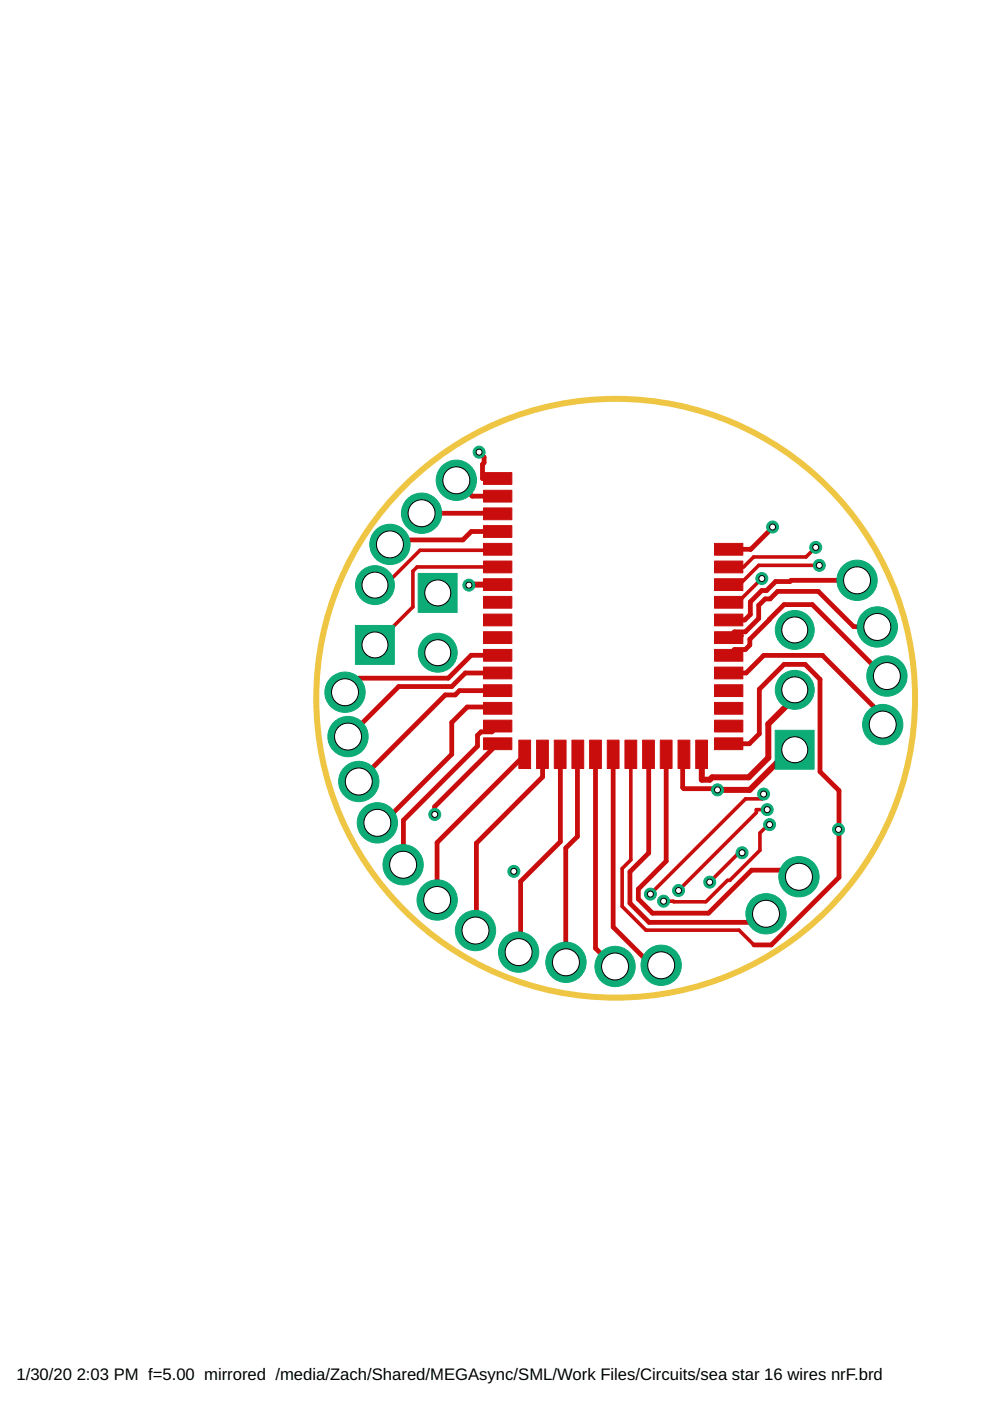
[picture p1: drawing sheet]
<svg xmlns="http://www.w3.org/2000/svg" width="210mm" height="297mm" viewBox="0 0 210 297" stroke-linecap="round" stroke-linejoin="round" font-family="sans-serif">
<defs><g id="words">
<g font-size="3.5">
<text x="3.5" y="292.5">1/30/20</text>
<text x="16.3" y="292.5">2:03 PM f=5.00 mirrored /media/Zach/Shared/MEGAsync/SML/Work Files/Circuits/sea star 16 wires nrF.brd</text>
</g>
</g></defs>
<g fill="#c90d0c" stroke="#c90d0c" stroke-width=".21">
<path d="M102.5 100.2h6v2.5h-6z"/>
<path d="M102.5 103.9h6v2.5h-6z"/>
<path d="M102.5 111.4h6v2.5h-6z"/>
<path d="M102.5 107.7h6v2.5h-6z"/>
<path d="M102.5 126.4h6v2.5h-6z"/>
<path d="M102.5 122.7h6v2.5h-6z"/>
<path d="M102.5 115.2h6v2.5h-6z"/>
<path d="M102.5 119h6v2.5h-6z"/>
<path d="M102.5 156.4h6v2.5h-6z"/>
<path d="M102.5 152.7h6v2.5h-6z"/>
<path d="M102.5 145.2h6v2.5h-6z"/>
<path d="M102.5 148.9h6v2.5h-6z"/>
<path d="M102.5 130.2h6v2.5h-6z"/>
<path d="M102.5 133.9h6v2.5h-6z"/>
<path d="M102.5 141.4h6v2.5h-6z"/>
<path d="M102.5 137.7h6v2.5h-6z"/>
<path d="M151.5 126.4h6v2.5h-6z"/>
<path d="M151.5 122.7h6v2.5h-6z"/>
<path d="M151.5 156.4h6v2.5h-6z"/>
<path d="M151.5 152.7h6v2.5h-6z"/>
<path d="M151.5 145.2h6v2.5h-6z"/>
<path d="M151.5 148.9h6v2.5h-6z"/>
<path d="M151.5 130.2h6v2.5h-6z"/>
<path d="M151.5 133.9h6v2.5h-6z"/>
<path d="M151.5 141.4h6v2.5h-6z"/>
<path d="M151.5 137.7h6v2.5h-6z"/>
<path d="M151.5 119h6v2.5h-6z"/>
<path d="M151.5 115.2h6v2.5h-6z"/>
<path d="M140 156.9h2.5v6h-2.5z"/>
<path d="M143.8 156.9h2.5v6h-2.5z"/>
<path d="M110 156.9h2.5v6h-2.5z"/>
<path d="M113.8 156.9h2.5v6h-2.5z"/>
<path d="M121.3 156.9h2.5v6h-2.5z"/>
<path d="M117.5 156.9h2.5v6h-2.5z"/>
<path d="M136.2 156.9h2.5v6h-2.5z"/>
<path d="M132.5 156.9h2.5v6h-2.5z"/>
<path d="M125 156.9h2.5v6h-2.5z"/>
<path d="M128.8 156.9h2.5v6h-2.5z"/>
<path d="M147.5 156.9h2.5v6h-2.5z"/>
</g>
<path d="M105.5 116.5l-.2 .2h-16.3l-7.3 7.4h-2.2M172.9 116.1l-2 2h-11.1l-2.1 2.1h-3.2M173.7 119.9h-12.8l-4.2 4.2-2.2-.1M105.5 120.2h-17.1l-.9 .9v7.6l-8 8M161.5 122.7l-4.9 4.9h-2l-.1 .1M133.8 159.9v22.4l-1.9 1.8v8.1l5 5h19.8l3.2 3.1M161.9 168.4v.7l-.3 .3h-3.5l-20.2 20.2M162.6 171.7h-2.2v.6l-16.6 16.5M163.2 174.8h-.3l-1.8 1.8v3.7l-6.4 6.3h-.5l-4.5 4.6M140.7 191.1l8.8 .1M157.3 180.8h-.6l-6.2 6.2" fill="none" stroke="#c90d0c" stroke-width=".76"/>
<path d="M105.5 124l-6.1 .1M168.5 146.3v1.6l-5.6 5.6v7.2l-4.2 4.1h-7.7l-.5 .5h-1.7v-5.2M168.5 159h-1l-8.5 8.5h-6.9" fill="none" stroke="#c90d0c" stroke-width="1.3"/>
<g fill="none" stroke="#c90d0c" stroke-width="1">
<path d="M101.6 95.9l1 1v1.2l-.3 .3v3.1h3.2M89.4 108.8h16l.1 .1M96.8 102l3.3 3.2h5.4M105.5 101.5h.1M105.5 112.7h-5.6l-1.8 1.8h-14.5l-.9 .9M159.1 116.4v.1M163.8 111.9l-4.6 4.5-4.7 .1M105.5 138.9h-5.6l-4.9 4.9h-18.9l-2.7 2.7M154.5 138.9l1.2-1.2h2.3l1-.9v-1.3l7.2-7.3h6l14.4 14.4h.7l.7 .7M154.9 134.8h2.3M181.7 123h-14l-.2 .3h-3.1l-1.9 1.9h-1l-2.4 2.4v2.7l-1.2 1.1h-3.4M186 132.9h-5l-7.5-7.5h-8.6l-1.6 1.6h-1.1l-1.3 1.3v2.8l-2.9 2.9h-2.3l-1.2 1.2"/>
<path d="M105.5 157.7l-13.3 13.3v1.7M105.5 142.7h-6.8l-2.9 2.9h-11.3l-10.5 10.5M105.5 153.9l-1.2 1.3h-2.3l-.8 .7v2.3l-15.7 15.7v9.4M105.5 146.4h-8.1l-.9 .9h-2.1l-18.2 18.3M105.5 150.2l-.3-.3h-6.1l-3.3 3.3v6.7l-14.6 14.6h-1.2M111.3 159.9l-18.6 18.7v12.2M115 159.9v4.8l-14 14.1v18.2M118.8 159.9v18.6l-8.4 8.4v14.7l-.5 .3M122.5 159.9l-.1 17.5-2.4 2.4v24.5M126.3 159.9v41.1l4.1 4.2M130 159.9v36.7l7.9 7.8h2.3M137.5 159.9v20.9l-3.9 4v6.7l4 4.1h22l2.8-2"/>
<path d="M141.2 159.9v22.7l-5.9 5.9v2.1l3 3h11.9l9.2-9.1h8.6l1.4 1.4M144.7 159.5v7.5l.3 .2h6.8l.3 .3M154.5 142.7h3.7l3.7-3.7h12.5l12.1 12.1v1.9l.6 .6M154.5 157.7h4.4l2.1-2.1v-9.5l5.2-5.2h4.5l3.2 3.1v19.6l4 4v18.4l-14.4 14.3h-3.6M177.9 175.7l-.1 .2"/>
</g>
<path d="M164.4 154.8h8.2v8.3h-8.2z" fill="#0dab76" stroke="#0dab76" stroke-width=".21"/>
<circle cx="168.5" cy="159" r="2.75" fill="#fff" stroke="#000" stroke-width=".21"/>
<circle cx="168.5" cy="146.3" r="4.1" fill="#0dab76" stroke="#0dab76" stroke-width=".21"/>
<circle cx="168.5" cy="146.3" r="2.75" fill="#fff" stroke="#000" stroke-width=".21"/>
<circle cx="168.5" cy="133.6" r="4.1" fill="#0dab76" stroke="#0dab76" stroke-width=".21"/>
<circle cx="168.5" cy="133.6" r="2.75" fill="#fff" stroke="#000" stroke-width=".21"/>
<path d="M75.4 132.6h8.2v8.3h-8.2z" fill="#0dab76" stroke="#0dab76" stroke-width=".21"/>
<circle cx="79.5" cy="136.7" r="2.75" fill="#fff" stroke="#000" stroke-width=".21"/>
<circle cx="79.5" cy="124.1" r="4.1" fill="#0dab76" stroke="#0dab76" stroke-width=".21"/>
<circle cx="79.5" cy="124.1" r="2.75" fill="#fff" stroke="#000" stroke-width=".21"/>
<path d="M88.7 121.6h8.2v8.2h-8.2z" fill="#0dab76" stroke="#0dab76" stroke-width=".21"/>
<circle cx="92.8" cy="125.7" r="2.75" fill="#fff" stroke="#000" stroke-width=".21"/>
<circle cx="92.8" cy="138.4" r="4.1" fill="#0dab76" stroke="#0dab76" stroke-width=".21"/>
<circle cx="92.8" cy="138.4" r="2.75" fill="#fff" stroke="#000" stroke-width=".21"/>
<circle cx="108.9" cy="184.7" r="1.27" fill="#0dab76" stroke="#0dab76" stroke-width=".21"/>
<circle cx="108.9" cy="184.7" r=".64" fill="#fff" stroke="#000" stroke-width=".21"/>
<circle cx="150.5" cy="187" r="1.27" fill="#0dab76" stroke="#0dab76" stroke-width=".21"/>
<circle cx="150.5" cy="187" r=".64" fill="#fff" stroke="#000" stroke-width=".21"/>
<circle cx="157.3" cy="180.8" r="1.27" fill="#0dab76" stroke="#0dab76" stroke-width=".21"/>
<circle cx="157.3" cy="180.8" r=".64" fill="#fff" stroke="#000" stroke-width=".21"/>
<circle cx="92.2" cy="172.7" r="1.27" fill="#0dab76" stroke="#0dab76" stroke-width=".21"/>
<circle cx="92.2" cy="172.7" r=".64" fill="#fff" stroke="#000" stroke-width=".21"/>
<circle cx="163.8" cy="111.7" r="1.27" fill="#0dab76" stroke="#0dab76" stroke-width=".21"/>
<circle cx="163.8" cy="111.7" r=".64" fill="#fff" stroke="#000" stroke-width=".21"/>
<circle cx="101.6" cy="95.9" r="1.27" fill="#0dab76" stroke="#0dab76" stroke-width=".21"/>
<circle cx="101.6" cy="95.9" r=".64" fill="#fff" stroke="#000" stroke-width=".21"/>
<circle cx="152.1" cy="167.5" r="1.27" fill="#0dab76" stroke="#0dab76" stroke-width=".21"/>
<circle cx="152.1" cy="167.5" r=".64" fill="#fff" stroke="#000" stroke-width=".21"/>
<circle cx="140.7" cy="191.1" r="1.27" fill="#0dab76" stroke="#0dab76" stroke-width=".21"/>
<circle cx="140.7" cy="191.1" r=".64" fill="#fff" stroke="#000" stroke-width=".21"/>
<circle cx="163.2" cy="174.8" r="1.27" fill="#0dab76" stroke="#0dab76" stroke-width=".21"/>
<circle cx="163.2" cy="174.8" r=".64" fill="#fff" stroke="#000" stroke-width=".21"/>
<circle cx="173.7" cy="119.9" r="1.27" fill="#0dab76" stroke="#0dab76" stroke-width=".21"/>
<circle cx="173.7" cy="119.9" r=".64" fill="#fff" stroke="#000" stroke-width=".21"/>
<circle cx="137.9" cy="189.6" r="1.27" fill="#0dab76" stroke="#0dab76" stroke-width=".21"/>
<circle cx="137.9" cy="189.6" r=".64" fill="#fff" stroke="#000" stroke-width=".21"/>
<circle cx="161.9" cy="168.4" r="1.27" fill="#0dab76" stroke="#0dab76" stroke-width=".21"/>
<circle cx="161.9" cy="168.4" r=".64" fill="#fff" stroke="#000" stroke-width=".21"/>
<circle cx="161.5" cy="122.7" r="1.27" fill="#0dab76" stroke="#0dab76" stroke-width=".21"/>
<circle cx="161.5" cy="122.7" r=".64" fill="#fff" stroke="#000" stroke-width=".21"/>
<circle cx="143.9" cy="188.8" r="1.27" fill="#0dab76" stroke="#0dab76" stroke-width=".21"/>
<circle cx="143.9" cy="188.8" r=".64" fill="#fff" stroke="#000" stroke-width=".21"/>
<circle cx="162.7" cy="171.7" r="1.27" fill="#0dab76" stroke="#0dab76" stroke-width=".21"/>
<circle cx="162.7" cy="171.7" r=".64" fill="#fff" stroke="#000" stroke-width=".21"/>
<circle cx="173" cy="116.1" r="1.27" fill="#0dab76" stroke="#0dab76" stroke-width=".21"/>
<circle cx="173" cy="116.1" r=".64" fill="#fff" stroke="#000" stroke-width=".21"/>
<circle cx="99.4" cy="124.1" r="1.27" fill="#0dab76" stroke="#0dab76" stroke-width=".21"/>
<circle cx="99.4" cy="124.1" r=".64" fill="#fff" stroke="#000" stroke-width=".21"/>
<circle cx="96.8" cy="101.8" r="4.3" fill="#0dab76" stroke="#0dab76" stroke-width=".21"/>
<circle cx="96.8" cy="101.8" r="2.86" fill="#fff" stroke="#000" stroke-width=".21"/>
<circle cx="89.4" cy="108.8" r="4.3" fill="#0dab76" stroke="#0dab76" stroke-width=".21"/>
<circle cx="89.4" cy="108.8" r="2.86" fill="#fff" stroke="#000" stroke-width=".21"/>
<circle cx="82.7" cy="115.4" r="4.3" fill="#0dab76" stroke="#0dab76" stroke-width=".21"/>
<circle cx="82.7" cy="115.4" r="2.86" fill="#fff" stroke="#000" stroke-width=".21"/>
<circle cx="162.4" cy="193.7" r="4.3" fill="#0dab76" stroke="#0dab76" stroke-width=".21"/>
<circle cx="162.4" cy="193.7" r="2.86" fill="#fff" stroke="#000" stroke-width=".21"/>
<circle cx="169.4" cy="185.9" r="4.3" fill="#0dab76" stroke="#0dab76" stroke-width=".21"/>
<circle cx="169.4" cy="185.9" r="2.86" fill="#fff" stroke="#000" stroke-width=".21"/>
<circle cx="187.2" cy="153.6" r="4.3" fill="#0dab76" stroke="#0dab76" stroke-width=".21"/>
<circle cx="187.2" cy="153.6" r="2.86" fill="#fff" stroke="#000" stroke-width=".21"/>
<circle cx="188" cy="143.3" r="4.3" fill="#0dab76" stroke="#0dab76" stroke-width=".21"/>
<circle cx="188" cy="143.3" r="2.86" fill="#fff" stroke="#000" stroke-width=".21"/>
<circle cx="186" cy="132.9" r="4.3" fill="#0dab76" stroke="#0dab76" stroke-width=".21"/>
<circle cx="186" cy="132.9" r="2.86" fill="#fff" stroke="#000" stroke-width=".21"/>
<circle cx="181.7" cy="123" r="4.3" fill="#0dab76" stroke="#0dab76" stroke-width=".21"/>
<circle cx="181.7" cy="123" r="2.86" fill="#fff" stroke="#000" stroke-width=".21"/>
<circle cx="73.2" cy="146.8" r="4.3" fill="#0dab76" stroke="#0dab76" stroke-width=".21"/>
<circle cx="73.2" cy="146.8" r="2.86" fill="#fff" stroke="#000" stroke-width=".21"/>
<circle cx="85.5" cy="183.3" r="4.3" fill="#0dab76" stroke="#0dab76" stroke-width=".21"/>
<circle cx="85.5" cy="183.3" r="2.86" fill="#fff" stroke="#000" stroke-width=".21"/>
<circle cx="73.8" cy="156.2" r="4.3" fill="#0dab76" stroke="#0dab76" stroke-width=".21"/>
<circle cx="73.8" cy="156.2" r="2.86" fill="#fff" stroke="#000" stroke-width=".21"/>
<circle cx="76.1" cy="165.7" r="4.3" fill="#0dab76" stroke="#0dab76" stroke-width=".21"/>
<circle cx="76.1" cy="165.7" r="2.86" fill="#fff" stroke="#000" stroke-width=".21"/>
<circle cx="80" cy="174.5" r="4.3" fill="#0dab76" stroke="#0dab76" stroke-width=".21"/>
<circle cx="80" cy="174.5" r="2.86" fill="#fff" stroke="#000" stroke-width=".21"/>
<circle cx="120" cy="204" r="4.3" fill="#0dab76" stroke="#0dab76" stroke-width=".21"/>
<circle cx="120" cy="204" r="2.86" fill="#fff" stroke="#000" stroke-width=".21"/>
<circle cx="130.4" cy="204.9" r="4.3" fill="#0dab76" stroke="#0dab76" stroke-width=".21"/>
<circle cx="130.4" cy="204.9" r="2.86" fill="#fff" stroke="#000" stroke-width=".21"/>
<circle cx="140.2" cy="204.7" r="4.3" fill="#0dab76" stroke="#0dab76" stroke-width=".21"/>
<circle cx="140.2" cy="204.7" r="2.86" fill="#fff" stroke="#000" stroke-width=".21"/>
<circle cx="110" cy="201.9" r="4.3" fill="#0dab76" stroke="#0dab76" stroke-width=".21"/>
<circle cx="110" cy="201.9" r="2.86" fill="#fff" stroke="#000" stroke-width=".21"/>
<circle cx="100.8" cy="197.3" r="4.3" fill="#0dab76" stroke="#0dab76" stroke-width=".21"/>
<circle cx="100.8" cy="197.3" r="2.86" fill="#fff" stroke="#000" stroke-width=".21"/>
<circle cx="92.7" cy="190.8" r="4.3" fill="#0dab76" stroke="#0dab76" stroke-width=".21"/>
<circle cx="92.7" cy="190.8" r="2.86" fill="#fff" stroke="#000" stroke-width=".21"/>
<circle cx="177.8" cy="175.9" r="1.27" fill="#0dab76" stroke="#0dab76" stroke-width=".21"/>
<circle cx="177.8" cy="175.9" r=".64" fill="#fff" stroke="#000" stroke-width=".21"/>
<circle cx="130.5" cy="148" r="63.5" fill="none" stroke="#eec643" stroke-width="1.3"/>
<use href="#words"/>
</svg>
